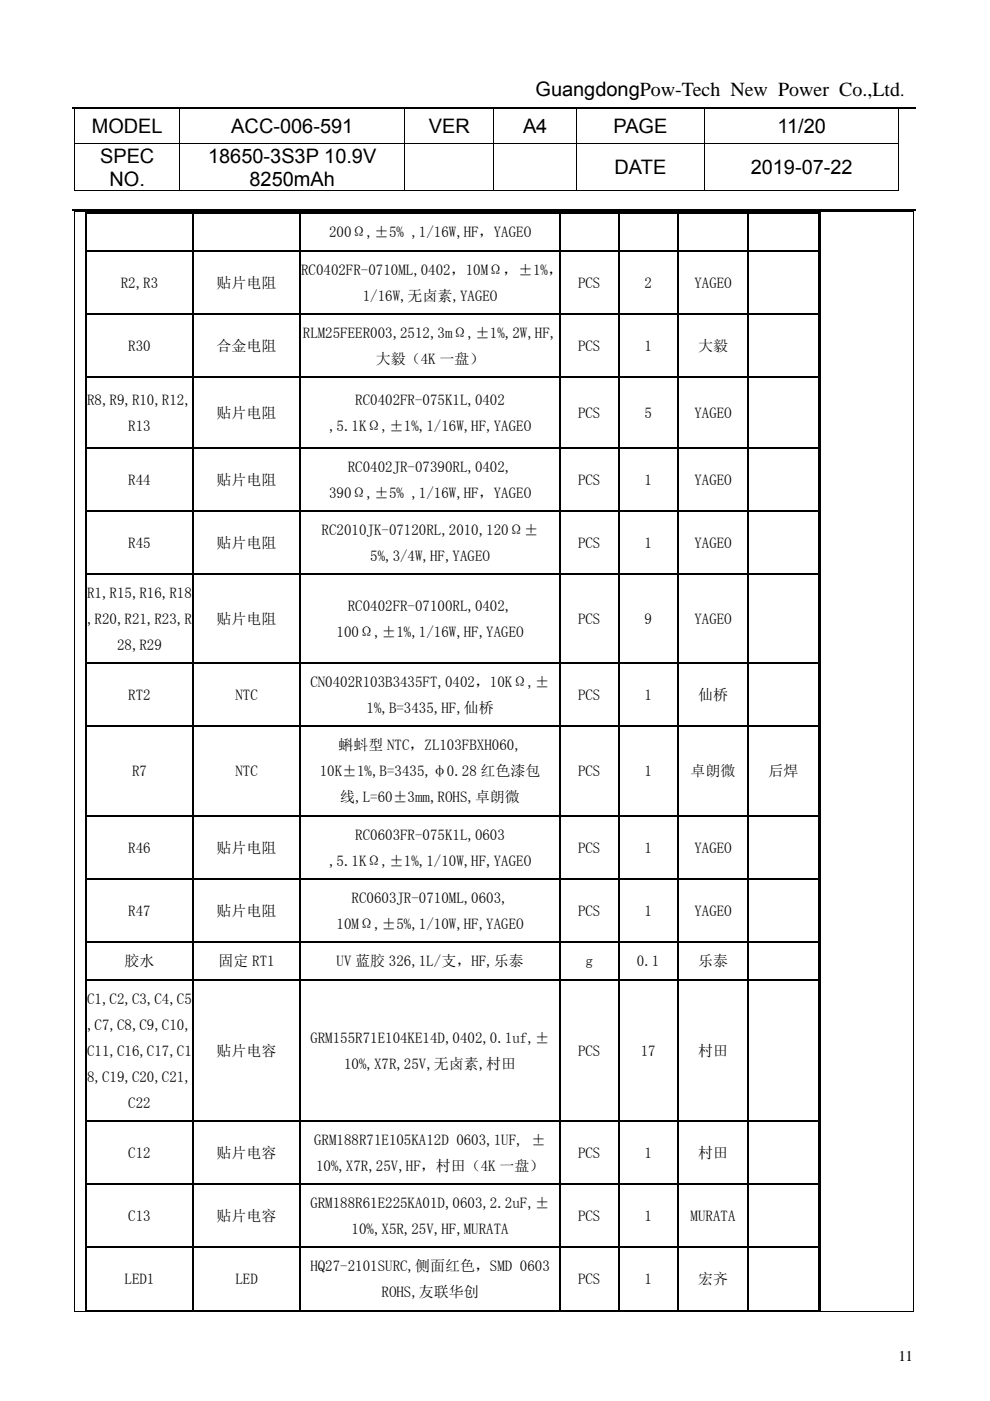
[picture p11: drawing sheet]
<svg xmlns="http://www.w3.org/2000/svg" width="210mm" height="297mm" viewBox="0 0 210 297" stroke-linecap="round" stroke-linejoin="round" font-family="sans-serif">
<defs><g id="words">
<g font-size="4.2">
<text x="113.6" y="20.4">GuangdongPow-Tech New Power Co.,Ltd</text>
<text x="19.5" y="28.3">MODEL</text>
<text x="49.1" y="28.3">ACC-006-591</text>
<text x="91" y="28.3">VER</text>
<text x="110.9" y="28.3">A4</text>
<text x="130.1" y="28.3">PAGE</text>
<text x="164.9" y="28.3">11/20</text>
<text x="21.2" y="34.5">SPEC</text>
<text x="44.1" y="34.5">18650-3S3P 10.9V</text>
<text x="23.2" y="39.3">NO.</text>
<text x="52.9" y="39.3">8250mAh</text>
<text x="130.3" y="36.9">DATE</text>
<text x="159.2" y="36.9">2019-07-22</text>
</g>
<text font-size="3.7" x="190.9" y="20.4">.</text>
<g font-size="3.2">
<text x="69.8" y="50.1">200Ω,±5% ,1/16W,HF，YAGEO</text>
<text x="63.9" y="58.3">RC0402FR-0710ML,0402，10MΩ，±1%，</text>
<text x="25.6" y="61">R2,R3</text>
<text x="46" y="61">贴片电阻</text>
<text x="76.9" y="63.8">1/16W,无卤素,YAGEO</text>
<text x="122.6" y="61">PCS</text>
<text x="136.7" y="61">2</text>
<text x="147.3" y="61">YAGEO</text>
<text x="64.2" y="71.6">RLM25FEER003,2512,3mΩ,±1%,2W,HF,</text>
<text x="27.2" y="74.4">R30</text>
<text x="46" y="74.4">合金电阻</text>
<text x="79.7" y="77.2">大毅（4K 一盘）</text>
<text x="122.6" y="74.4">PCS</text>
<text x="136.7" y="74.4">1</text>
<text x="148.1" y="74.4">大毅</text>
<text x="18.5" y="85.9">R8,R9,R10,R12,</text>
<text x="46" y="88.6">贴片电阻</text>
<text x="75.4" y="85.9">RC0402FR-075K1L,0402</text>
<text x="122.6" y="88.6">PCS</text>
<text x="136.7" y="88.6">5</text>
<text x="147.3" y="88.6">YAGEO</text>
<text x="27.2" y="91.4">R13</text>
<text x="69.8" y="91.4">,5.1KΩ,±1%,1/16W,HF,YAGEO</text>
<text x="73.8" y="100.1">RC0402JR-07390RL,0402,</text>
<text x="27.2" y="102.8">R44</text>
<text x="46" y="102.8">贴片电阻</text>
<text x="69.8" y="105.6">390Ω,±5% ,1/16W,HF，YAGEO</text>
<text x="122.6" y="102.8">PCS</text>
<text x="136.7" y="102.8">1</text>
<text x="147.3" y="102.8">YAGEO</text>
<text x="68.2" y="113.5">RC2010JK-07120RL,2010,120Ω±</text>
<text x="27.2" y="116.2">R45</text>
<text x="46" y="116.2">贴片电阻</text>
<text x="78.5" y="119">5%,3/4W,HF,YAGEO</text>
<text x="122.6" y="116.2">PCS</text>
<text x="136.7" y="116.2">1</text>
<text x="147.3" y="116.2">YAGEO</text>
<text x="18.5" y="126.8">R1,R15,R16,R18</text>
<text x="73.8" y="129.6">RC0402FR-07100RL,0402,</text>
<text x="18.5" y="132.3">,R20,R21,R23,R</text>
<text x="24.8" y="137.8">28,R29</text>
<text x="46" y="132.3">贴片电阻</text>
<text x="71.4" y="135.1">100Ω,±1%,1/16W,HF,YAGEO</text>
<text x="122.6" y="132.3">PCS</text>
<text x="136.7" y="132.3">9</text>
<text x="147.3" y="132.3">YAGEO</text>
<text x="27.2" y="148.5">RT2</text>
<text x="49.9" y="148.5">NTC</text>
<text x="65.8" y="145.7">CN0402R103B3435FT,0402，10KΩ,±</text>
<text x="122.6" y="148.5">PCS</text>
<text x="136.7" y="148.5">1</text>
<text x="148.1" y="148.5">仙桥</text>
<text x="77.7" y="151.2">1%,B=3435,HF,仙桥</text>
<text x="71.8" y="159.1">蝌蚪型 NTC，ZL103FBXH060,</text>
<text x="28" y="164.6">R7</text>
<text x="49.9" y="164.6">NTC</text>
<text x="67.8" y="164.6">10K±1%,B=3435,φ0.28 红色漆包</text>
<text x="122.6" y="164.6">PCS</text>
<text x="136.7" y="164.6">1</text>
<text x="146.5" y="164.6">卓朗微</text>
<text x="163" y="164.6">后焊</text>
<text x="72.2" y="170.1">线,L=60±3mm,ROHS,卓朗微</text>
<text x="75.4" y="178">RC0603FR-075K1L,0603</text>
<text x="27.2" y="180.8">R46</text>
<text x="46" y="180.8">贴片电阻</text>
<text x="69.8" y="183.5">,5.1KΩ,±1%,1/10W,HF,YAGEO</text>
<text x="122.6" y="180.8">PCS</text>
<text x="136.7" y="180.8">1</text>
<text x="147.3" y="180.8">YAGEO</text>
<text x="74.6" y="191.4">RC0603JR-0710ML,0603,</text>
<text x="27.2" y="194.1">R47</text>
<text x="46" y="194.1">贴片电阻</text>
<text x="71.4" y="196.9">10MΩ,±5%,1/10W,HF,YAGEO</text>
<text x="122.6" y="194.1">PCS</text>
<text x="136.7" y="194.1">1</text>
<text x="147.3" y="194.1">YAGEO</text>
<text x="26.4" y="204.9">胶水</text>
<text x="46.4" y="204.9">固定 RT1</text>
<text x="71.4" y="204.9">UV 蓝胶 326,1L/支，HF,乐泰</text>
<text x="124.2" y="204.9">g</text>
<text x="135.1" y="204.9">0.1</text>
<text x="148.1" y="204.9">乐泰</text>
<text x="18.5" y="212.9">C1,C2,C3,C4,C5</text>
<text x="18.5" y="218.4">,C7,C8,C9,C10,</text>
<text x="65.8" y="221.1">GRM155R71E104KE14D,0402,0.1uf,±</text>
<text x="18.5" y="223.9">C11,C16,C17,C1</text>
<text x="46" y="223.9">贴片电容</text>
<text x="73" y="226.7">10%,X7R,25V,无卤素,村田</text>
<text x="122.6" y="223.9">PCS</text>
<text x="135.9" y="223.9">17</text>
<text x="148.1" y="223.9">村田</text>
<text x="18.5" y="229.4">8,C19,C20,C21,</text>
<text x="27.2" y="234.9">C22</text>
<text x="27.2" y="245.6">C12</text>
<text x="46" y="245.6">贴片电容</text>
<text x="66.6" y="242.8">GRM188R71E105KA12D 0603,1UF, ±</text>
<text x="122.6" y="245.6">PCS</text>
<text x="136.7" y="245.6">1</text>
<text x="148.1" y="245.6">村田</text>
<text x="67" y="248.3">10%,X7R,25V,HF，村田（4K 一盘）</text>
<text x="65.8" y="256.2">GRM188R61E225KA01D,0603,2.2uF,±</text>
<text x="27.2" y="258.9">C13</text>
<text x="46" y="258.9">贴片电容</text>
<text x="74.6" y="261.7">10%,X5R,25V,HF,MURATA</text>
<text x="122.6" y="258.9">PCS</text>
<text x="136.7" y="258.9">1</text>
<text x="146.5" y="258.9">MURATA</text>
<text x="65.8" y="269.6">HQ27-2101SURC,侧面红色，SMD 0603</text>
<text x="26.4" y="272.3">LED1</text>
<text x="49.9" y="272.3">LED</text>
<text x="80.9" y="275.1">ROHS,友联华创</text>
<text x="122.6" y="272.3">PCS</text>
<text x="136.7" y="272.3">1</text>
<text x="148.1" y="272.3">宏齐</text>
<text x="190.6" y="288.5">11</text>
</g>
</g></defs>
<g fill="none" stroke="#000" stroke-width=".25">
<path d="M15.3 22.9h178.9M15.3 44.6h178.9M18.2 45.1h22.6M18.3 46.3v6.7M18.3 54.4v12M18.4 53.2h22.4M40.9 46.3v6.7M40.9 54.4v12M41 45.1h22.6M41 53.2h22.6M63.7 46.3v6.7M63.7 54.4v12"/>
<path d="M63.9 45.1h54.7M63.9 53.2h54.7M118.7 46.3v6.7M118.7 54.4v12M118.9 45.1h12.2M118.9 53.2h12.2M131.2 46.3v6.7M131.2 54.4v12M131.4 45.1h12.2M131.4 53.2h12.2M143.7 46.3v6.7M143.7 54.4v12"/>
<path d="M143.9 45.1h14.7M143.9 53.2h14.7M158.8 46.3v6.7M158.8 54.4v12M158.9 45.1h14.6M158.9 53.2h14.6M18.3 67.8v12M18.4 66.5h22.4M18.4 79.9h22.4M40.9 67.8v12M41 66.5h22.6M41 79.9h22.6"/>
<path d="M63.7 67.8v12M63.9 66.5h54.7M63.9 79.9h54.7M118.7 67.8v12M118.9 66.5h12.2M118.9 79.9h12.2M131.2 67.8v12M131.4 66.5h12.2M131.4 79.9h12.2M143.7 67.8v12M143.9 66.5h14.7M143.9 79.9h14.7"/>
<path d="M158.8 67.8v12M158.9 66.5h14.6M158.9 79.9h14.6M18.3 81.2v13.6M18.3 96.2v12M18.4 95h22.4M40.9 81.2v13.6M40.9 96.2v12M41 95h22.6M63.7 81.2v13.6M63.7 96.2v12M63.9 95h54.7"/>
<path d="M118.7 81.2v13.6M118.7 96.2v12M118.9 95h12.2M131.2 81.2v13.6M131.2 96.2v12M131.4 95h12.2M143.7 81.2v13.6M143.7 96.2v12M143.9 95h14.7M158.8 81.2v13.6M158.8 96.2v12M158.9 95h14.6"/>
<path d="M18.3 109.6v12M18.4 108.4h22.4M40.9 109.6v12M41 108.4h22.6M63.7 109.6v12M63.9 108.4h54.7M118.7 109.6v12M118.9 108.4h12.2M131.2 109.6v12M131.4 108.4h12.2M143.7 109.6v12M143.9 108.4h14.7"/>
<path d="M158.8 109.6v12M158.9 108.4h14.6M18.3 123v17.5M18.4 121.8h22.4M40.9 123v17.5M41 121.8h22.6M63.7 123v17.5M63.9 121.8h54.7M118.7 123v17.5M118.9 121.8h12.2M131.2 123v17.5M131.4 121.8h12.2"/>
<path d="M143.7 123v17.5M143.9 121.8h14.7M158.8 123v17.5M158.9 121.8h14.6M18.3 141.8v12.1M18.3 155.2v17.6M18.4 140.6h22.4M18.4 154h22.4M40.9 141.8v12.1M40.9 155.2v17.6M41 140.6h22.6M41 154h22.6"/>
<path d="M63.7 141.8v12.1M63.7 155.2v17.6M63.9 140.6h54.7M63.9 154h54.7M118.7 141.8v12.1M118.7 155.2v17.6M118.9 140.6h12.2M118.9 154h12.2M131.2 141.8v12.1M131.2 155.2v17.6M131.4 140.6h12.2M131.4 154h12.2"/>
<path d="M143.7 141.8v12.1M143.7 155.2v17.6M143.9 140.6h14.7M143.9 154h14.7M158.8 141.8v12.1M158.8 155.2v17.6M158.9 140.6h14.6M158.9 154h14.6M18.3 174.1v12.1M18.4 172.9h22.4M40.9 174.1v12.1M41 172.9h22.6"/>
<path d="M63.7 174.1v12.1M63.9 172.9h54.7M118.7 174.1v12.1M118.9 172.9h12.2M131.2 174.1v12.1M131.4 172.9h12.2M143.7 174.1v12.1M143.9 172.9h14.7M158.8 174.1v12.1M158.9 172.9h14.6M18.3 187.5v12.1M18.4 186.3h22.4"/>
<path d="M18.4 199.7h22.4M40.9 187.5v12.1M41 186.3h22.6M41 199.7h22.6M63.7 187.5v12.1M63.9 186.3h54.7M63.9 199.7h54.7M118.7 187.5v12.1M118.9 186.3h12.2M118.9 199.7h12.2M131.2 187.5v12.1M131.4 186.3h12.2"/>
<path d="M131.4 199.7h12.2M143.7 187.5v12.1M143.9 186.3h14.7M143.9 199.7h14.7M158.8 187.5v12.1M158.9 186.3h14.6M158.9 199.7h14.6M18.3 200.9v6.8M18.3 209v28.6M18.4 207.8h22.4M40.9 200.9v6.8M40.9 209v28.6"/>
<path d="M41 207.8h22.6M63.7 200.9v6.8M63.7 209v28.6M63.9 207.8h54.7M118.7 200.9v6.8M118.7 209v28.6M118.9 207.8h12.2M131.2 200.9v6.8M131.2 209v28.6M131.4 207.8h12.2M143.7 200.9v6.8M143.7 209v28.6"/>
<path d="M143.9 207.8h14.7M158.8 200.9v6.8M158.8 209v28.6M158.9 207.8h14.6M18.3 238.9v12.1M18.4 237.7h22.4M40.9 238.9v12.1M41 237.7h22.6M63.7 238.9v12.1M63.9 237.7h54.7M118.7 238.9v12.1M118.9 237.7h12.2"/>
<path d="M131.2 238.9v12.1M131.4 237.7h12.2M143.7 238.9v12.1M143.9 237.7h14.7M158.8 238.9v12.1M158.9 237.7h14.6M18.3 252.3v12.1M18.4 251.1h22.4M40.9 252.3v12.1M41 251.1h22.6M63.7 252.3v12.1M63.9 251.1h54.7"/>
<path d="M118.7 252.3v12.1M118.9 251.1h12.2M131.2 252.3v12.1M131.4 251.1h12.2M143.7 252.3v12.1M143.9 251.1h14.7M158.8 252.3v12.1M158.9 251.1h14.6M18.2 277.9h22.6M18.3 265.7v12.3M18.4 264.5h22.4M40.9 265.7v12.3"/>
<path d="M41 264.5h22.6M41 277.9h22.6M63.7 265.7v12.3M63.9 264.5h54.7M63.9 277.9h54.7M118.7 265.7v12.3M118.9 264.5h12.2M118.9 277.9h12.2M131.2 265.7v12.3M131.4 264.5h12.2M131.4 277.9h12.2M143.7 265.7v12.3"/>
<path d="M143.9 264.5h14.7M143.9 277.9h14.7M158.8 265.7v12.3M158.9 264.5h14.6M158.9 277.9h14.6"/>
</g>
<g fill="#000">
<path d="M15.8 23h.2v.2h-.2zM190.6 23h.2v.2h-.2zM15.8 44.7h.2v.2h-.2zM18.2 44.9h.2v1.4h-.2zM18.2 53h.2v1.4h-.2zM40.8 44.9h.2v1.4h-.2zM40.8 53h.2v1.4h-.2zM63.6 44.9h.3v1.4h-.3zM63.6 53h.3v1.4h-.3zM118.6 44.9h.3v1.4h-.3zM118.6 53h.3v1.4h-.3zM131.1 44.9h.3v1.4h-.3z"/>
<path d="M131.1 53h.3v1.4h-.3zM143.6 44.9h.3v1.4h-.3zM143.6 53h.3v1.4h-.3zM158.6 44.9h.3v1.4h-.3zM158.6 53h.3v1.4h-.3zM173.5 44.9h.5v1.4h-.5zM173.5 46.3h.5v6.7h-.5zM173.5 53h.5v1.4h-.5zM190.6 40.3h.2v.2h-.2zM193.6 44.7h.2v.2h-.2zM18.2 66.4h.2v1.4h-.2zM40.8 66.4h.2v1.4h-.2z"/>
<path d="M63.6 66.4h.3v1.4h-.3zM118.6 66.4h.3v1.4h-.3zM131.1 66.4h.3v1.4h-.3zM143.6 66.4h.3v1.4h-.3zM158.6 66.4h.3v1.4h-.3zM173.5 54.4h.5v12h-.5zM173.5 66.4h.5v1.4h-.5zM173.5 67.8h.5v12h-.5zM18.2 79.8h.2v1.4h-.2zM18.2 94.8h.2v1.4h-.2zM40.8 79.8h.2v1.4h-.2zM40.8 94.8h.2v1.4h-.2z"/>
<path d="M63.6 79.8h.3v1.4h-.3zM63.6 94.8h.3v1.4h-.3zM118.6 79.8h.3v1.4h-.3zM118.6 94.8h.3v1.4h-.3zM131.1 79.8h.3v1.4h-.3zM131.1 94.8h.3v1.4h-.3zM143.6 79.8h.3v1.4h-.3zM143.6 94.8h.3v1.4h-.3zM158.6 79.8h.3v1.4h-.3zM158.6 94.8h.3v1.4h-.3zM173.5 79.8h.5v1.4h-.5zM173.5 81.2h.5v13.6h-.5z"/>
<path d="M173.5 94.8h.5v1.4h-.5zM18.2 108.2h.2v1.4h-.2zM40.8 108.2h.2v1.4h-.2zM63.6 108.2h.3v1.4h-.3zM118.6 108.2h.3v1.4h-.3zM131.1 108.2h.3v1.4h-.3zM143.6 108.2h.3v1.4h-.3zM158.6 108.2h.3v1.4h-.3zM173.5 96.2h.5v12h-.5zM173.5 108.2h.5v1.4h-.5zM18.2 121.6h.2v1.4h-.2zM40.8 121.6h.2v1.4h-.2z"/>
<path d="M63.6 121.6h.3v1.4h-.3zM118.6 121.6h.3v1.4h-.3zM131.1 121.6h.3v1.4h-.3zM143.6 121.6h.3v1.4h-.3zM158.6 121.6h.3v1.4h-.3zM173.5 109.6h.5v12h-.5zM173.5 121.6h.5v1.4h-.5zM18.2 140.5h.2v1.3h-.2zM18.2 153.9h.2v1.3h-.2zM40.8 140.5h.2v1.3h-.2zM40.8 153.9h.2v1.3h-.2zM63.6 140.5h.3v1.3h-.3z"/>
<path d="M63.6 153.9h.3v1.3h-.3zM118.6 140.5h.3v1.3h-.3zM118.6 153.9h.3v1.3h-.3zM131.1 140.5h.3v1.3h-.3zM131.1 153.9h.3v1.3h-.3zM143.6 140.5h.3v1.3h-.3zM143.6 153.9h.3v1.3h-.3zM158.6 140.5h.3v1.3h-.3zM158.6 153.9h.3v1.3h-.3zM173.5 123h.5v17.5h-.5zM173.5 140.5h.5v1.3h-.5zM173.5 141.8h.5v12.1h-.5z"/>
<path d="M173.5 153.9h.5v1.3h-.5zM18.2 172.8h.2v1.3h-.2zM40.8 172.8h.2v1.3h-.2zM63.6 172.8h.3v1.3h-.3zM118.6 172.8h.3v1.3h-.3zM131.1 172.8h.3v1.3h-.3zM143.6 172.8h.3v1.3h-.3zM158.6 172.8h.3v1.3h-.3zM173.5 155.2h.5v17.6h-.5zM173.5 172.8h.5v1.3h-.5zM18.2 186.2h.2v1.3h-.2zM40.8 186.2h.2v1.3h-.2z"/>
<path d="M63.6 186.2h.3v1.3h-.3zM118.6 186.2h.3v1.3h-.3zM131.1 186.2h.3v1.3h-.3zM143.6 186.2h.3v1.3h-.3zM158.6 186.2h.3v1.3h-.3zM173.5 174.1h.5v12.1h-.5zM173.5 186.2h.5v1.3h-.5zM173.5 187.5h.5v12.1h-.5zM18.2 199.6h.2v1.3h-.2zM18.2 207.7h.2v1.3h-.2zM40.8 199.6h.2v1.3h-.2zM40.8 207.7h.2v1.3h-.2z"/>
<path d="M63.6 199.6h.3v1.3h-.3zM63.6 207.7h.3v1.3h-.3zM118.6 199.6h.3v1.3h-.3zM118.6 207.7h.3v1.3h-.3zM131.1 199.6h.3v1.3h-.3zM131.1 207.7h.3v1.3h-.3zM143.6 199.6h.3v1.3h-.3zM143.6 207.7h.3v1.3h-.3zM158.6 199.6h.3v1.3h-.3zM158.6 207.7h.3v1.3h-.3zM173.5 199.6h.5v1.3h-.5zM173.5 200.9h.5v6.8h-.5z"/>
<path d="M173.5 207.7h.5v1.3h-.5zM18.2 237.6h.2v1.3h-.2zM40.8 237.6h.2v1.3h-.2zM63.6 237.6h.3v1.3h-.3zM118.6 237.6h.3v1.3h-.3zM131.1 237.6h.3v1.3h-.3zM143.6 237.6h.3v1.3h-.3zM158.6 237.6h.3v1.3h-.3zM173.5 209h.5v28.6h-.5zM173.5 237.6h.5v1.3h-.5zM18.2 251h.2v1.3h-.2zM40.8 251h.2v1.3h-.2z"/>
<path d="M63.6 251h.3v1.3h-.3zM118.6 251h.3v1.3h-.3zM131.1 251h.3v1.3h-.3zM143.6 251h.3v1.3h-.3zM158.6 251h.3v1.3h-.3zM173.5 238.9h.5v12.1h-.5zM173.5 251h.5v1.3h-.5zM18.2 264.4h.2v1.3h-.2zM40.8 264.4h.2v1.3h-.2zM63.6 264.4h.3v1.3h-.3zM118.6 264.4h.3v1.3h-.3zM131.1 264.4h.3v1.3h-.3z"/>
<path d="M143.6 264.4h.3v1.3h-.3zM158.6 264.4h.3v1.3h-.3zM173.5 252.3h.5v12.1h-.5zM173.5 264.4h.5v1.3h-.5zM173.5 265.7h.5v12.3h-.5zM193.6 278h.2v.2h-.2z"/>
</g>
<g fill="none" stroke="#000" stroke-width=".21">
<path d="M15.8 23.1h175M15.8 30.5h175M15.9 23.2v7.2M15.9 30.6v9.9M38.1 23.2v7.2M38.1 30.6v9.9M85.9 23.2v7.2M85.9 30.6v9.9M104.7 23.2v7.2M104.7 30.6v9.9M122.3 23.2v7.2M122.3 30.6v9.9"/>
<path d="M149.4 23.2v7.2M149.4 30.6v9.9M190.7 23.2v7.2M190.7 30.6v9.9M15.8 40.4h22.2M15.8 44.8h178M15.9 44.9v233.3M38.2 40.4h47.6M86 40.4h18.6M104.8 40.4h17.4M122.4 40.4h26.9M149.5 40.4h41.1"/>
<path d="M193.7 44.9v233.3M15.8 278.1h177.8"/>
</g>
<use href="#words"/>
</svg>
